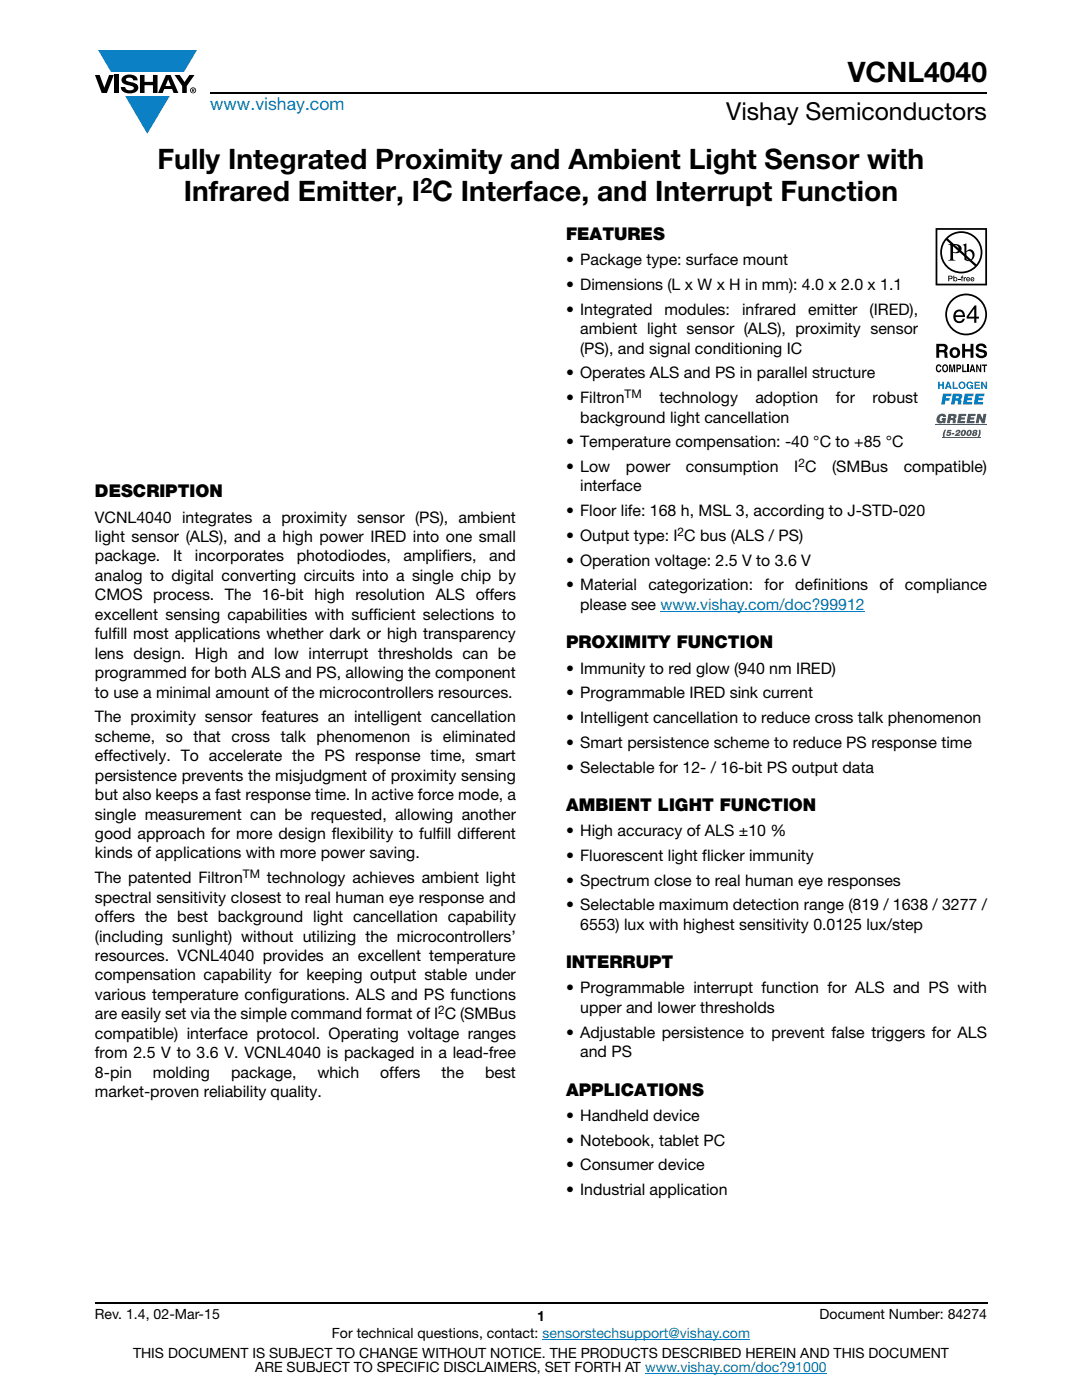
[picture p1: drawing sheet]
<svg xmlns="http://www.w3.org/2000/svg" width="216mm" height="279mm" viewBox="0 0 216 279" stroke-linecap="round" stroke-linejoin="round" font-family="sans-serif">
<defs><g id="words">
<g font-size="5.6">
<text x="169.1" y="16.4">VCNL4040</text>
<text x="31.4" y="33.8">Fully Integrated Proximity and Ambient Light Sensor with</text>
<text x="36.7" y="40.1">Infrared Emitter, I C Interface, and Interrupt Function</text>
</g>
<text font-size="4.9" x="144.9" y="24">Vishay Semiconductors</text>
<text font-size="4.2" x="83.9" y="38.4">2</text>
<text font-size="3.5" fill="#007ec4" x="42" y="21.9">www.vishay.com</text>
<g font-size="3.5">
<text x="112.9" y="47.9">FEATURES</text>
<text x="18.9" y="99.2">DESCRIPTION</text>
<text x="112.9" y="129.4">PROXIMITY FUNCTION</text>
<text x="112.9" y="161.8">AMBIENT LIGHT FUNCTION</text>
<text x="112.9" y="193.2">INTERRUPT</text>
<text x="112.9" y="218.6">APPLICATIONS</text>
</g>
<g font-size="3.2">
<text x="112.9" y="52.9">• Package type: surface mount</text>
<text x="112.9" y="57.9">• Dimensions (L x W x H in mm): 4.0 x 2.0 x 1.1</text>
<text x="112.9" y="62.8">• Integrated</text>
<text x="132.6" y="62.8">modules:</text>
<text x="148.1" y="62.8">infrared</text>
<text x="161.3" y="62.8">emitter</text>
<text x="173.5" y="62.8">(IRED),</text>
<text x="115.8" y="66.7">ambient light sensor (ALS), proximity sensor</text>
<text x="115.8" y="70.6">(PS), and signal conditioning IC</text>
<text x="112.9" y="75.5">• Operates ALS and PS in parallel structure</text>
<text x="112.9" y="80.5">• Filtron</text>
<text x="131.6" y="80.5">technology</text>
<text x="150.7" y="80.5">adoption</text>
<text x="166.8" y="80.5">for</text>
<text x="174.1" y="80.5">robust</text>
<text x="112.9" y="89.3">• Temperature compensation: -40 °C to +85 °C</text>
<text x="115.8" y="84.3">background light cancellation</text>
<text x="112.9" y="94.2">• Low</text>
<text x="124.9" y="94.2">power</text>
<text x="136.9" y="94.2">consumption</text>
<text x="158.5" y="94.2">I C</text>
<text x="166.1" y="94.2">(SMBus</text>
<text x="180.3" y="94.2">compatible)</text>
<text x="115.8" y="98.1">interface</text>
<text x="18.9" y="104.3">VCNL4040 integrates a proximity sensor (PS), ambient</text>
<text x="112.9" y="103">• Floor life: 168 h, MSL 3, according to J-STD-020</text>
<text x="112.9" y="108">• Output type: I C bus (ALS / PS)</text>
<text x="18.9" y="108.2">light sensor (ALS), and a high power IRED into one small</text>
<text x="18.9" y="112">package.</text>
<text x="34.5" y="112">It</text>
<text x="38.9" y="112">incorporates</text>
<text x="59.2" y="112">photodiodes,</text>
<text x="80.5" y="112">amplifiers,</text>
<text x="97.6" y="112">and</text>
<text x="112.9" y="112.9">• Operation voltage: 2.5 V to 3.6 V</text>
<text x="18.9" y="115.9">analog to digital converting circuits into a single chip by</text>
<text x="18.9" y="119.8">CMOS process. The 16-bit high resolution ALS offers</text>
<text x="112.9" y="117.8">• Material</text>
<text x="129.4" y="117.8">categorization:</text>
<text x="152.6" y="117.8">for</text>
<text x="158.7" y="117.8">definitions</text>
<text x="175.5" y="117.8">of</text>
<text x="180.6" y="117.8">compliance</text>
<text x="18.9" y="123.7">excellent sensing capabilities with sufficient selections to</text>
<text x="115.8" y="121.7">please see www.vishay.com/doc?99912</text>
<text x="18.9" y="127.6">fulfill most applications whether dark or high transparency</text>
<text x="18.9" y="131.4">lens design. High and low interrupt thresholds can be</text>
<text x="18.9" y="135.3">programmed for both ALS and PS, allowing the component</text>
<text x="112.9" y="134.4">• Immunity to red glow (940 nm IRED)</text>
<text x="18.9" y="139.2">to use a minimal amount of the microcontrollers resources.</text>
<text x="112.9" y="139.4">• Programmable IRED sink current</text>
<text x="18.9" y="144.1">The proximity sensor features an intelligent cancellation</text>
<text x="18.9" y="148">scheme, so that cross talk phenomenon is eliminated</text>
<text x="112.9" y="144.3">• Intelligent cancellation to reduce cross talk phenomenon</text>
<text x="112.9" y="149.2">• Smart persistence scheme to reduce PS response time</text>
<text x="18.9" y="151.9">effectively. To accelerate the PS response time, smart</text>
<text x="18.9" y="155.8">persistence prevents the misjudgment of proximity sensing</text>
<text x="112.9" y="154.2">• Selectable for 12- / 16-bit PS output data</text>
<text x="18.9" y="159.7">but also keeps a fast response time. In active force mode, a</text>
<text x="18.9" y="163.6">single measurement can be requested, allowing another</text>
<text x="18.9" y="167.4">good approach for more design flexibility to fulfill different</text>
<text x="112.9" y="166.9">• High accuracy of ALS ±10 %</text>
<text x="18.9" y="171.3">kinds of applications with more power saving.</text>
<text x="112.9" y="171.8">• Fluorescent light flicker immunity</text>
<text x="18.9" y="176.3">The patented Filtron</text>
<text x="53.3" y="176.3">technology achieves ambient light</text>
<text x="112.9" y="176.8">• Spectrum close to real human eye responses</text>
<text x="18.9" y="180.1">spectral sensitivity closest to real human eye response and</text>
<text x="18.9" y="184">offers the best background light cancellation capability</text>
<text x="112.9" y="181.7">• Selectable maximum detection range (819 / 1638 / 3277 /</text>
<text x="115.8" y="185.6">6553) lux with highest sensitivity 0.0125 lux/step</text>
<text x="18.9" y="187.9">(including sunlight) without utilizing the microcontrollers’</text>
<text x="18.9" y="191.8">resources. VCNL4040 provides an excellent temperature</text>
<text x="18.9" y="195.6">compensation capability for keeping output stable under</text>
<text x="18.9" y="199.5">various temperature configurations. ALS and PS functions</text>
<text x="18.9" y="203.4">are easily set via the simple command format of I C (SMBus</text>
<text x="112.9" y="198.3">• Programmable interrupt function for ALS and PS with</text>
<text x="115.8" y="202.2">upper and lower thresholds</text>
<text x="18.9" y="207.3">compatible) interface protocol. Operating voltage ranges</text>
<text x="112.9" y="207.1">• Adjustable persistence to prevent false triggers for ALS</text>
<text x="18.9" y="211.2">from 2.5 V to 3.6 V. VCNL4040 is packaged in a lead-free</text>
<text x="18.9" y="215.1">8-pin</text>
<text x="30.5" y="215.1">molding</text>
<text x="46.1" y="215.1">package,</text>
<text x="63.4" y="215.1">which</text>
<text x="75.9" y="215.1">offers</text>
<text x="88.1" y="215.1">the</text>
<text x="96.8" y="215.1">best</text>
<text x="115.8" y="211">and PS</text>
<text x="18.9" y="218.9">market-proven reliability quality.</text>
<text x="112.9" y="223.7">• Handheld device</text>
<text x="112.9" y="228.6">• Notebook, tablet PC</text>
<text x="112.9" y="233.6">• Consumer device</text>
<text x="112.9" y="238.5">• Industrial application</text>
</g>
<g font-size="2.8">
<text x="18.9" y="263.3">Rev. 1.4, 02-Mar-15</text>
<text x="107.2" y="263.6">1</text>
<text x="163.6" y="263.3">Document Number: 84274</text>
<text x="66.2" y="267.1">For technical questions, contact: sensorstechsupport@vishay.com</text>
<text x="26.5" y="271">THIS DOCUMENT IS SUBJECT TO CHANGE WITHOUT NOTICE. THE PRODUCTS DESCRIBED HEREIN AND THIS DOCUMENT</text>
<text x="50.9" y="273.8">ARE SUBJECT TO SPECIFIC DISCLAIMERS, SET FORTH AT www.vishay.com/doc?91000</text>
</g>
<g font-size="2.4">
<text x="124.6" y="79.5">TM</text>
<text x="159.3" y="93.3">2</text>
<text x="135.2" y="107">2</text>
<text x="48.5" y="175.3">TM</text>
<text x="87.4" y="202.5">2</text>
</g>
</g></defs>
<g fill="#0a7fc3">
<path d="M19.6 10h19.7l-2.6 4.3h-1.1h-13.5z"/>
<path d="M25 19.2h8.9l-4.5 7.5z"/>
</g>
<g fill="#000">
<path d="M18.9 15h1l.9 2.5 1-2.5h.9l-1.4 3.6h-1zM22.9 15h.9v3.6h-.9zM24.6 15.3a2.1 2.1 0 0 1 2.8 .3l.1 .4h-.9a.79 .79 0 0 0-.7-.5 .79 .79 0 0 0-.8 .4l.3 .3 1 .2a1.08 1.08 0 0 1 1.2 1 1.08 1.08 0 0 1-1.1 1.2 1.73 1.73 0 0 1-2.4-1.2h.9a.96 .96 0 0 0 .8 .6 .96 .96 0 0 0 .9-.4 1.31 1.31 0 0 0-1.2-.6 1.03 1.03 0 0 1-1.1-.6 1.03 1.03 0 0 1 .2-1.1zM27.9 15h.9v1.3h1.7v-1.3h.9v3.6h-.9v-1.6h-1.7v1.6h-.9zM34.8 15h1.1l.9 1.4 1-1.4h1l-1.5 2.2v1.4h-.9v-1.4z"/>
<path d="M33.6 15.9l.5 1.3h-1.1zM33.1 15l-1.6 3.6h1l.3-.8h1.5l.3 .8h1l-1.6-3.6z"/>
<path d="M38.4 17.8h.2v.2h-.2zM38.3 17.7v.7h.1v-.3l.4 .3-.2-.3 .2-.2-.1-.2z"/>
<path d="M38.1 18a.46 .46 0 0 1 .9 0 .46 .46 0 0 1-.9 0zM37.9 18a.6 .6 0 0 0 1.2 0 .6 .6 0 0 0-1.2 0z"/>
</g>
<path d="M42 18.6h155M18.9 260h178.1" fill="none" stroke="#000" stroke-width=".36"/>
<path d="M131.8 122h40.8M108.2 267.3h41.5M128.7 274h36.3" fill="none" stroke="#007ec4" stroke-width=".2"/>
<g fill="#fff">
<path d="M19.2 47.5h83.5v42.5h-83.5z"/>
<path d="M186.7 45.5h10.3v41.8h-10.3z"/>
</g>
<g fill="#000">
<path d="M191.2 55.6h.4v.2h-.4zM191.9 55.1l.3-.1-.2 .2 .2 .1v.2h-.2v.6h-.1v-.6h-.2zM192.3 55.3h.2v.2l.3-.2v.2h-.3v.6h-.2zM186.9 72.9l.4-.2 .3 .1 .2 .4-.6-.2a.66 .66 0 0 0 .1 1l.3-.3h.2a.54 .54 0 0 1-.4 .6 .54 .54 0 0 1-.6-.4zM189.4 72.7h.4l.2 1.2 .2-1.2h.4v1.6h-.3v-1.3l-.2 1.3h-.2l-.3-1.3v1.3h-.2zM192 72.7h.3v1.3h.6v.3h-.9zM192 68.6h.6v1.1h1.1v-1.1h.5v2.8h-.5v-1.2h-1.1v1.2h-.6zM193 72.7h.3v1.6h-.3zM195 68.8a1.15 1.15 0 0 1 1.9 .6h-.6v-.1a.68 .68 0 0 0-1-.1v.3l.2 .2a1.29 1.29 0 0 1 1.5 .9 1.17 1.17 0 0 1-1.2 .9 1.17 1.17 0 0 1-1.1-.9h.5l.1 .1a.67 .67 0 0 0 1.1-.1l-.3-.2-.5-.2a.82 .82 0 0 1-.9-.5 .82 .82 0 0 1 .3-.9zM194.8 72.7h.3l.5 1.1v-1.1h.2v1.6h-.3l-.5-1.1v1.1h-.2zM195.9 72.7h1.1v.3h-.4v1.3h-.3v-1.3h-.4z"/>
<path d="M189.1 47.6a3.9 3.9 0 0 1 5.3-.1 3.9 3.9 0 0 1 .4 5.3zM188.8 47.9l5.7 5.2a3.9 3.9 0 0 1-5.3 .1 3.9 3.9 0 0 1-.4-5.3zM187.6 50.4a4.2 4.2 0 0 0 8.4 0 4.2 4.2 0 0 0-8.4 0z"/>
<path d="M189.4 55.2v.3h.4v-.3zM189.2 55l.7 .1 .2 .3-.2 .3h-.5v.4h-.2z"/>
<path d="M190.2 48.9v1.4a.75 .75 0 0 0 1.1-.7 .75 .75 0 0 0-1.1-.7zM189.2 48.7a2.81 2.81 0 0 1 2.4 .4 .97 .97 0 0 1 0 1.2 .97 .97 0 0 1-1.2 .2l-.2-.1v1.1v.3l.5 .2h-1.5l.3-.1 .1-.4v-2.3v-.2z"/>
<path d="M190.4 55.7a.26 .26 0 0 0 .5 0 .26 .26 0 0 0-.5 0zM190.2 55h.2v.4a.38 .38 0 0 1 .5 .1 .38 .38 0 0 1 0 .5 .38 .38 0 0 1-.5 0l-.2 .1z"/>
<path d="M192.8 50.3v1.4l.2 .1a.72 .72 0 0 0 .8 0 .72 .72 0 0 0 .3-.8 .72 .72 0 0 0-.4-.8 .72 .72 0 0 0-.9 .1zM192.1 48.9l.7-.3v1.6a.89 .89 0 0 1 1.1-.4 .89 .89 0 0 1 .6 1.1 1.23 1.23 0 0 1-.7 1.1 1.23 1.23 0 0 1-1.4-.2v-2.7z"/>
<path d="M193 55.5v.2h.4l-.2-.3zM193 55.4h.4l.2 .4h-.6v.1h.5a.42 .42 0 0 1-.6 .1 .42 .42 0 0 1 .1-.6z"/>
<path d="M193.9 55.5l-.1 .2h.4l-.2-.3zM193.8 55.4h.5l.1 .4h-.6l.1 .1h.5a.42 .42 0 0 1-.7 .1 .42 .42 0 0 1 .1-.6z"/>
<path d="M187 45.9h9.6v10.7h-9.6zM186.7 45.5v11.5h10.3v-11.5z"/>
<path d="M187.4 69.1v.7h.9a.39 .39 0 0 0 .1-.6zM186.8 68.6h1.4a.79 .79 0 0 1 .8 .4 .79 .79 0 0 1-.1 .9l-.2 .2a.98 .98 0 0 1 .4 1.2l.1 .1h-.7l-.2-1-.9-.1v1.1h-.6z"/>
<path d="M188.4 73a.64 .64 0 0 0 .2 1h.1a.64 .64 0 0 0-.1-1zM188.2 72.8l.2-.1a.56 .56 0 0 1 .7 .4 .82 .82 0 0 1-.5 1.2h-.2a.89 .89 0 0 1-.2-1.5z"/>
<path d="M189 62.8a3.8 3.8 0 0 1 7.6 0 3.8 3.8 0 0 1-7.6 0zM188.6 62.8a4.2 4.2 0 0 0 8.4 0 4.2 4.2 0 0 0-8.4 0z"/>
<path d="M190.3 69.8a.63 .63 0 0 0-.3 .8 .63 .63 0 0 0 .8 .3 .63 .63 0 0 0 .2-.7 .63 .63 0 0 0-.7-.4zM189.5 70.4a1.09 1.09 0 0 1 2.1 0 1.09 1.09 0 0 1-2.1 0z"/>
<path d="M191.1 73v.5l.4-.1v-.3zM190.8 72.7h.6a.5 .5 0 0 1 .4 .5 .5 .5 0 0 1-.4 .5h-.3v.6h-.3z"/>
<path d="M190.9 62.4l-.2 .5h1.4a.7 .7 0 0 0-.4-.7 .7 .7 0 0 0-.8 .2zM190.7 62a1.18 1.18 0 0 1 1.4-.1 1.18 1.18 0 0 1 .5 1.4h-1.9a.73 .73 0 0 0 .5 .8 .73 .73 0 0 0 .9-.5h.4a1.21 1.21 0 0 1-1.6 .8 1.21 1.21 0 0 1-.6-1.7z"/>
<path d="M194.4 61.6l-1.1 1.6h1.1zM194.5 61h.3v2.2h.5v.4h-.5v.8h-.4v-.8h-1.5v-.4z"/>
<path d="M194 73.1l-.1 .6h.3zM193.9 72.7h.3l.4 1.6h-.3v-.3h-.5l-.1 .3h-.3z"/>
</g>
<path d="M186.7 84.7h10.3" fill="none" stroke="#279048" stroke-width=".2"/>
<g fill="#279048">
<path d="M187.2 82.9a.91 .91 0 0 1 .9-.3 .91 .91 0 0 1 .7 .6h-.6l-.3-.2a.56 .56 0 0 0-.4 .5 .56 .56 0 0 0 .3 .6l.3-.3h-.2v-.4h.9l-.2 1.1h-.4v-.2a.82 .82 0 0 1-1.1 0 .82 .82 0 0 1-.1-1.1z"/>
<path d="M191.3 82.6h1.5v.4h-1v.3h.8l-.1 .4h-.8v.3h.9l-.1 .5h-1.5z"/>
<path d="M193.2 82.6h1.5l-.1 .4h-.9v.3h.7v.4h-.8l-.1 .3h1l-.1 .5h-1.6z"/>
<path d="M195 82.6h.6l.5 1 .1-1h.6l-.3 1.9h-.6l-.5-1.1-.1 1.1h-.6z"/>
<path d="M188.5 85.8h.3l-.3 .7v.8h-.3v-.8z"/>
<path d="M189.1 85.8h.8l-.1 .3h-.5l-.1 .2 .5-.1a.52 .52 0 0 1-.2 .8 .52 .52 0 0 1-.7-.3l.5 .1 .2-.2-.2-.2-.4 .1z"/>
<path d="M190 86.4h.4v.3h-.5z"/>
<path d="M190.8 86a.5 .5 0 0 1 .5-.2 .5 .5 0 0 1 .4 .4l-.7 .5h.6l-.1 .3h-1l.8-.8-.1-.2-.2 .3h-.4z"/>
<path d="M189.8 83l-.1 .4h.5l.1-.2-.1-.1zM189.3 82.6l1.5 .1a.54 .54 0 0 1-.3 .9l.2 .2v.7h-.6v-.6l-.3-.1h-.1l-.2 .7h-.6z"/>
<path d="M192.2 86.1l-.2 .5 .2 .2 .2-.5-.1-.3zM191.9 85.9a.51 .51 0 0 1 .8 .1 .66 .66 0 0 1-.2 .8 .66 .66 0 0 1-.8 0v-.4z"/>
<path d="M193.3 86.1l-.1 .5 .1 .2 .3-.5-.2-.3zM193.1 85.9a.51 .51 0 0 1 .8 .1 .66 .66 0 0 1-.2 .8 .66 .66 0 0 1-.8 0l-.1-.4z"/>
</g>
<path d="M188 87.2h7.7" fill="none" stroke="#279048" stroke-width=".2"/>
<g fill="#279048">
<path d="M195.3 85.8h.3l.1 .7a.72 .72 0 0 1-.7 .8l.3-.8z"/>
<path d="M194.5 86l-.1 .2h.2l.1-.2zM194.4 86.5v.2h.2v-.2zM194.2 85.9a.52 .52 0 0 1 .8 .2l-.2 .3 .2 .2a.55 .55 0 0 1-.5 .4 .55 .55 0 0 1-.6-.4l.3-.2-.1-.3z"/>
</g>
<g fill="#0060af">
<path d="M187.2 76.2h.3v.5h.5v-.5h.3v1.4h-.3v-.6h-.5v.6h-.3z"/>
<path d="M190.1 76.2h.3v1.2h.7v.2h-1z"/>
<path d="M193 76.4a.68 .68 0 0 1 1.2 .2l-.9-.2a.55 .55 0 0 0-.2 .6 .55 .55 0 0 0 .4 .4l.4-.3h-.3v-.3h.6v.8h-.2l-.1-.2a.71 .71 0 0 1-1 0 .71 .71 0 0 1 .1-1z"/>
<path d="M194.5 76.2h1v.2h-.8v.3h.8v.3h-.8v.4h.8v.2h-1z"/>
<path d="M195.8 76.2h.3l.6 1v-1h.3v1.4h-.3l-.6-1v1h-.3z"/>
<path d="M188.2 78.6h1.7l-.1 .5h-1l-.1 .4h.8l-.1 .5h-.8l-.1 .7h-.7z"/>
<path d="M192.5 78.6h1.8l-.1 .5h-1.1v.3h.9l-.1 .5h-.9l-.1 .3h1.1l-.1 .5h-1.8z"/>
<path d="M194.7 78.6h1.7v.5h-1.1v.3h.8v.5h-.9l-.1 .3h1.1l-.1 .5h-1.8z"/>
<path d="M189.2 76.5l-.2 .6h.4zM189 76.2h.4l.5 1.4h-.3l-.1-.3h-.6l-.1 .3h-.3z"/>
<path d="M191.5 76.9a.47 .47 0 0 0 .9 0 .47 .47 0 0 0-.9 0zM191.2 76.9a.75 .75 0 0 1 1.5 0 .75 .75 0 0 1-1.5 0z"/>
<path d="M190.8 79.1l-.1 .4 .6-.1-.1-.3zM190.1 78.6l1.8 .1a.63 .63 0 0 1-.3 1l.2 .3v.7h-.7v-.6l-.3-.1h-.2l-.1 .7h-.7z"/>
</g>
<use href="#words"/>
</svg>
